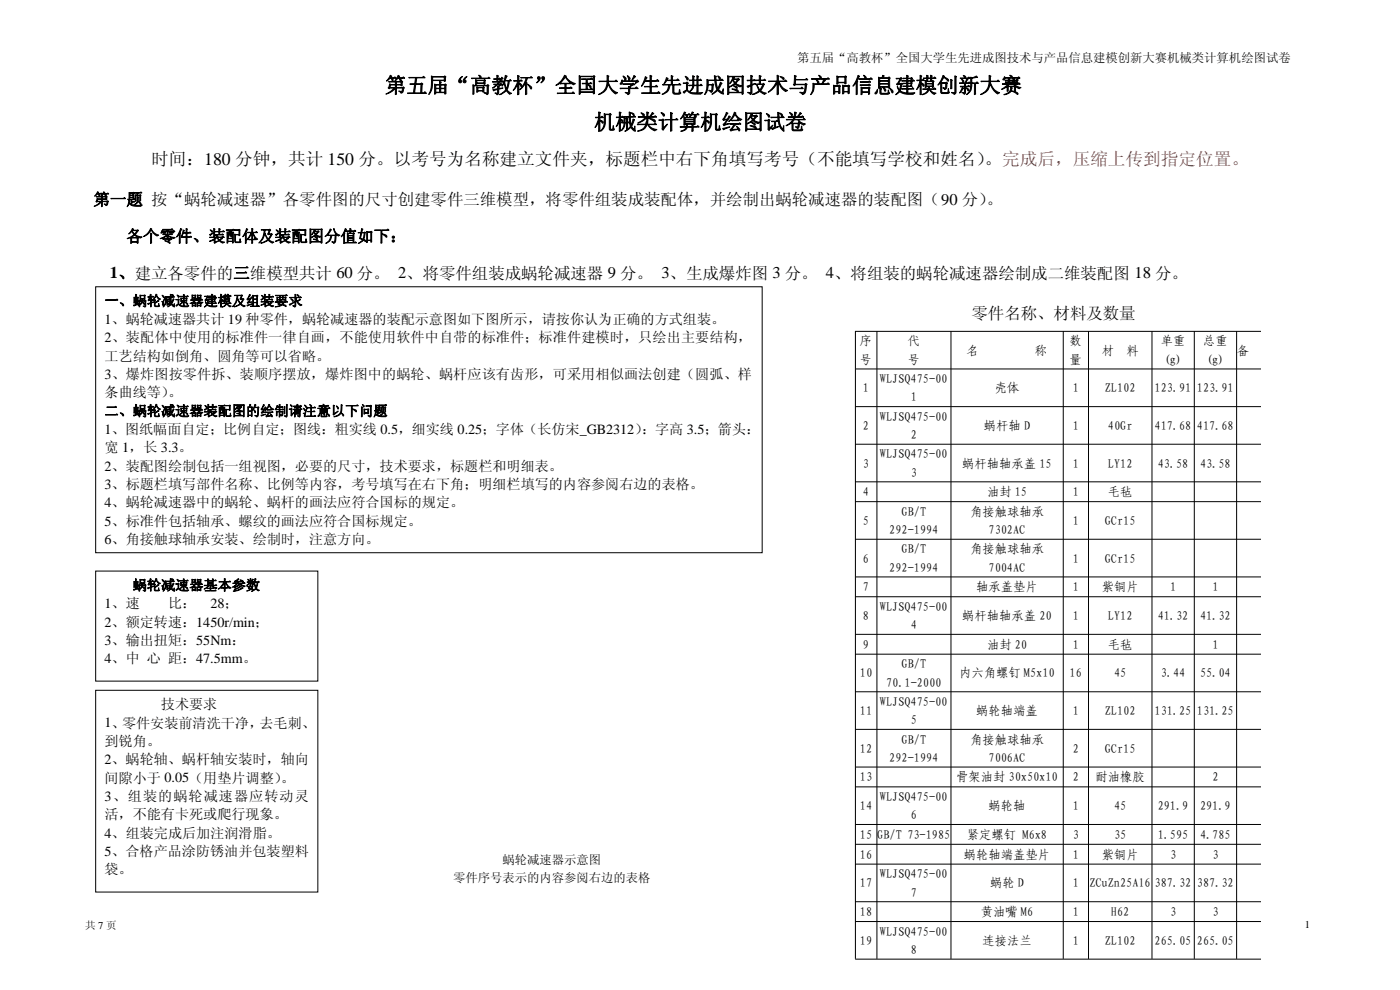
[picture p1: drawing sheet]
<svg xmlns="http://www.w3.org/2000/svg" width="420mm" height="297mm" viewBox="0 0 420 297" stroke-linecap="round" stroke-linejoin="round" font-family="sans-serif">
<defs><g id="words">
<g font-size="6.3">
<text x="115.6" y="27.8">第五届“高教杯”全国大学生先进成图技术与产品信息建模创新大赛</text>
<text x="178.3" y="38.8">机械类计算机绘图试卷</text>
</g>
<g font-size="5.3">
<text x="45.4" y="49.4">时间：180 分钟，共计 150 分。以考号为名称建立文件夹，标题栏中右下角填写考号（不能填写学校和姓名）</text>
<text x="295.5" y="49.4">。完成后，压缩上传到指定位置。</text>
</g>
<g font-size="4.9">
<text x="28.1" y="61.6">第一题 按“蜗轮减速器”各零件图的尺寸创建零件三维模型，将零件组装成装配体，并绘制出蜗轮减速器的装配图（90 分）</text>
<text x="296" y="61.6">。</text>
<text x="37.9" y="72.6">各个零件、装配体及装配图分值如下：</text>
<text x="33" y="83.5">1、建立各零件的三维模型共计 60 分。 2、将零件组装成蜗轮减速器 9 分。 3、生成爆炸图 3 分。 4、将组装的蜗轮减速器绘制成二维装配图 18 分。</text>
<text x="291.6" y="95.6">零件名称、材料及数量</text>
</g>
<g font-size="4.2">
<text x="31.4" y="91.7">一、蜗轮减速器建模及组装要求</text>
<text x="31.4" y="97.2">1、蜗轮减速器共计 19 种零件，蜗轮减速器的装配示意图如下图所示，请按你认为正确的方式组装。</text>
<text x="31.4" y="102.7">2、装配体中使用的标准件一律自画，不能使用软件中自带的标准件；标准件建模时，只绘出主要结构，</text>
<text x="31.4" y="108.2">工艺结构如倒角、圆角等可以省略。</text>
<text x="31.4" y="113.7">3、爆炸图按零件拆、装顺序摆放，爆炸图中的蜗轮、蜗杆应该有齿形，可采用相似画法创建（圆弧、样</text>
<text x="31.4" y="119.2">条曲线等）</text>
<text x="50.4" y="119.2">。</text>
<text x="31.4" y="124.7">二、蜗轮减速器装配图的绘制请注意以下问题</text>
<text x="31.4" y="130.2">1、图纸幅面自定；比例自定；图线：粗实线 0.5，细实线 0.25；字体（长仿宋_GB2312）</text>
<text x="192.6" y="130.2">：字高 3.5；箭头：</text>
<text x="31.4" y="135.7">宽 1，长 3.3。</text>
<text x="31.4" y="141.2">2、装配图绘制包括一组视图，必要的尺寸，技术要求，标题栏和明细表。</text>
<text x="31.4" y="146.7">3、标题栏填写部件名称、比例等内容，考号填写在右下角；明细栏填写的内容参阅右边的表格。</text>
<text x="31.4" y="152.2">4、蜗轮减速器中的蜗轮、蜗杆的画法应符合国标的规定。</text>
<text x="31.4" y="157.7">5、标准件包括轴承、螺纹的画法应符合国标规定。</text>
<text x="31.4" y="163.2">6、角接触球轴承安装、绘制时，注意方向。</text>
<text x="39.8" y="177">蜗轮减速器基本参数</text>
<text x="31.4" y="182.5">1、速</text>
<text x="50.4" y="182.5">比：</text>
<text x="63.1" y="182.5">28；</text>
<text x="31.4" y="188">2、额定转速：1450r/min；</text>
<text x="31.4" y="193.5">3、输出扭矩：55Nm：</text>
<text x="31.4" y="199">4、中 心 距：47.5mm。</text>
<text x="48.3" y="212.8">技术要求</text>
<text x="31.4" y="218.3">1、零件安装前清洗干净，去毛刺、</text>
<text x="31.4" y="223.8">到锐角。</text>
<text x="31.4" y="229.3">2、蜗轮轴、蜗杆轴安装时，轴向</text>
<text x="31.4" y="234.8">间隙小于 0.05（用垫片调整）</text>
<text x="84.3" y="234.8">。</text>
<text x="31.4" y="240.3">3、组装的蜗轮减速器应转动灵</text>
<text x="31.4" y="245.8">活，不能有卡死或爬行现象。</text>
<text x="31.4" y="251.3">4、组装完成后加注润滑脂。</text>
<text x="31.4" y="256.8">5、合格产品涂防锈油并包装塑料</text>
<text x="31.4" y="262.3">袋。</text>
</g>
<g font-size="3.7">
<text x="239.2" y="18.7">第五届“高教杯”全国大学生先进成图技术与产品信息建模创新大赛机械类计算机绘图试卷</text>
<text x="258.1" y="103.7">序</text>
<text x="272.4" y="103.7">代</text>
<text x="290.2" y="106.4">名</text>
<text x="310.6" y="106.4">称</text>
<text x="321" y="103.7">数</text>
<text x="330.6" y="106.4">材</text>
<text x="338" y="106.4">料</text>
<text x="348.4" y="103.7">单重</text>
<text x="361.1" y="103.7">总重</text>
<text x="371.2" y="106.4">备</text>
<text x="258.1" y="109.2">号</text>
<text x="272.4" y="109.2">号</text>
<text x="321" y="109.2">量</text>
<text x="349.3" y="109.2">(g)</text>
<text x="362" y="109.2">(g)</text>
<text x="259" y="117.7">1</text>
<text x="264.1" y="115">WLJSQ475-00</text>
<text x="298.5" y="117.7">壳体</text>
<text x="321.9" y="117.7">1</text>
<text x="331.6" y="117.7">ZL102</text>
<text x="346.5" y="117.7">123.91</text>
<text x="359.2" y="117.7">123.91</text>
<text x="273.4" y="120.5">1</text>
<text x="259" y="129">2</text>
<text x="264.1" y="126.2">WLJSQ475-00</text>
<text x="273.4" y="131.7">2</text>
<text x="295.3" y="129">蜗杆轴 D</text>
<text x="321.9" y="129">1</text>
<text x="332.5" y="129">40Gr</text>
<text x="346.5" y="129">417.68</text>
<text x="359.2" y="129">417.68</text>
<text x="264.1" y="137.5">WLJSQ475-00</text>
<text x="259" y="140.3">3</text>
<text x="273.4" y="143">3</text>
<text x="288.8" y="140.3">蜗杆轴轴承盖 15</text>
<text x="321.9" y="140.3">1</text>
<text x="332.5" y="140.3">LY12</text>
<text x="347.4" y="140.3">43.58</text>
<text x="360.1" y="140.3">43.58</text>
<text x="259" y="148.9">4</text>
<text x="296.2" y="148.9">油封 15</text>
<text x="321.9" y="148.9">1</text>
<text x="332.5" y="148.9">毛毡</text>
<text x="270.6" y="154.8">GB/T</text>
<text x="291.1" y="154.8">角接触球轴承</text>
<text x="259" y="157.5">5</text>
<text x="266.9" y="160.3">292-1994</text>
<text x="296.7" y="160.3">7302AC</text>
<text x="321.9" y="157.5">1</text>
<text x="331.6" y="157.5">GCr15</text>
<text x="270.6" y="166.1">GB/T</text>
<text x="291.1" y="166.1">角接触球轴承</text>
<text x="259" y="168.8">6</text>
<text x="266.9" y="171.6">292-1994</text>
<text x="296.7" y="171.6">7004AC</text>
<text x="321.9" y="168.8">1</text>
<text x="331.6" y="168.8">GCr15</text>
<text x="259" y="177.4">7</text>
<text x="293" y="177.4">轴承盖垫片</text>
<text x="321.9" y="177.4">1</text>
<text x="330.6" y="177.4">紫铜片</text>
<text x="351.1" y="177.4">1</text>
<text x="363.8" y="177.4">1</text>
<text x="264.1" y="183.3">WLJSQ475-00</text>
<text x="259" y="186">8</text>
<text x="273.4" y="188.8">4</text>
<text x="288.8" y="186">蜗杆轴轴承盖 20</text>
<text x="321.9" y="186">1</text>
<text x="332.5" y="186">LY12</text>
<text x="347.4" y="186">41.32</text>
<text x="360.1" y="186">41.32</text>
<text x="259" y="194.6">9</text>
<text x="296.2" y="194.6">油封 20</text>
<text x="321.9" y="194.6">1</text>
<text x="332.5" y="194.6">毛毡</text>
<text x="363.8" y="194.6">1</text>
<text x="258.1" y="203.3">10</text>
<text x="270.6" y="200.5">GB/T</text>
<text x="287.9" y="203.3">内六角螺钉 M5x10</text>
<text x="321" y="203.3">16</text>
<text x="334.3" y="203.3">45</text>
<text x="348.4" y="203.3">3.44</text>
<text x="360.1" y="203.3">55.04</text>
<text x="265.9" y="206">70.1-2000</text>
<text x="258.1" y="214.6">11</text>
<text x="264.1" y="211.8">WLJSQ475-00</text>
<text x="293" y="214.6">蜗轮轴端盖</text>
<text x="321.9" y="214.6">1</text>
<text x="331.6" y="214.6">ZL102</text>
<text x="346.5" y="214.6">131.25</text>
<text x="359.2" y="214.6">131.25</text>
<text x="273.4" y="217.3">5</text>
<text x="258.1" y="225.8">12</text>
<text x="270.6" y="223.1">GB/T</text>
<text x="291.1" y="223.1">角接触球轴承</text>
<text x="321.9" y="225.8">2</text>
<text x="331.6" y="225.8">GCr15</text>
<text x="266.9" y="228.6">292-1994</text>
<text x="296.7" y="228.6">7006AC</text>
<text x="258.1" y="234.5">13</text>
<text x="287" y="234.5">骨架油封 30x50x10</text>
<text x="321.9" y="234.5">2</text>
<text x="328.8" y="234.5">耐油橡胶</text>
<text x="363.8" y="234.5">2</text>
<text x="258.1" y="243.1">14</text>
<text x="264.1" y="240.3">WLJSQ475-00</text>
<text x="273.4" y="245.8">6</text>
<text x="296.7" y="243.1">蜗轮轴</text>
<text x="321.9" y="243.1">1</text>
<text x="334.3" y="243.1">45</text>
<text x="347.4" y="243.1">291.9</text>
<text x="360.1" y="243.1">291.9</text>
<text x="258.1" y="251.7">15</text>
<text x="263.3" y="251.7">GB/T 73-1985</text>
<text x="290.2" y="251.7">紧定螺钉 M6x8</text>
<text x="321.9" y="251.7">3</text>
<text x="334.3" y="251.7">35</text>
<text x="347.4" y="251.7">1.595</text>
<text x="360.1" y="251.7">4.785</text>
<text x="258.1" y="257.6">16</text>
<text x="289.3" y="257.6">蜗轮轴端盖垫片</text>
<text x="321.9" y="257.6">1</text>
<text x="330.6" y="257.6">紫铜片</text>
<text x="351.1" y="257.6">3</text>
<text x="363.8" y="257.6">3</text>
<text x="150.8" y="259.2">蜗轮减速器示意图</text>
<text x="264.1" y="263.5">WLJSQ475-00</text>
<text x="136" y="264.7">零件序号表示的内容参阅右边的表格</text>
<text x="258.1" y="266.2">17</text>
<text x="273.4" y="269">7</text>
<text x="297.1" y="266.2">蜗轮 D</text>
<text x="321.9" y="266.2">1</text>
<text x="326.9" y="266.2">ZCuZn25Al6</text>
<text x="346.5" y="266.2">387.32</text>
<text x="359.2" y="266.2">387.32</text>
<text x="258.1" y="274.9">18</text>
<text x="294.4" y="274.9">黄油嘴 M6</text>
<text x="321.9" y="274.9">1</text>
<text x="333.4" y="274.9">H62</text>
<text x="351.1" y="274.9">3</text>
<text x="363.8" y="274.9">3</text>
<text x="264.1" y="280.7">WLJSQ475-00</text>
<text x="258.1" y="283.5">19</text>
<text x="273.4" y="286.2">8</text>
<text x="294.8" y="283.5">连接法兰</text>
<text x="321.9" y="283.5">1</text>
<text x="331.6" y="283.5">ZL102</text>
<text x="346.5" y="283.5">265.05</text>
<text x="359.2" y="283.5">265.05</text>
</g>
<g font-size="3.2">
<text x="25.5" y="278.6">共 7 页</text>
<text x="391.6" y="278.4">1</text>
</g>
</g></defs>
<g fill="none" stroke="#010101" stroke-width=".3">
<path d="M256.6 99.4h121.8M256.7 99.3v188.4M263.2 99.3v188.4M285.4 99.3v188.4M319.1 99.3v188.4M326.7 99.3v188.4M345.7 99.3v188.4M358.4 99.3v188.4M371.1 99.3v188.4M256.6 110.7h121.8M256.6 122h121.8M256.6 133.3h121.8"/>
<path d="M256.6 144.6h121.8M256.6 150.5h121.8M256.6 161.8h121.8M256.6 173.1h121.8M256.6 179h121.8M256.6 190.3h121.8M256.6 196.3h121.8M256.6 207.6h121.8M256.6 218.8h121.8M256.6 230.1h121.8M256.6 236.1h121.8M256.6 247.4h121.8"/>
<path d="M256.6 253.3h121.8M256.6 259.3h121.8M256.6 270.6h121.8M256.6 276.5h121.8M256.6 287.8h121.8"/>
</g>
<path d="M28.7 207.1h66.7v60.6h-66.7z" fill="#fff"/>
<path d="M28.7 207.1h66.7v60.6h-66.7z" fill="none" stroke="#010101" stroke-width=".3"/>
<path d="M28.7 86h200v79.8h-200z" fill="#fff"/>
<path d="M28.7 86h200v79.8h-200z" fill="none" stroke="#010101" stroke-width=".3"/>
<path d="M28.7 171.3h66.7v33.1h-66.7z" fill="#fff"/>
<path d="M28.7 171.3h66.7v33.1h-66.7z" fill="none" stroke="#010101" stroke-width=".3"/>
<path d="M133.5 253.9h66.7v13.8h-66.7z" fill="#fff"/>
<use href="#words"/>
</svg>
